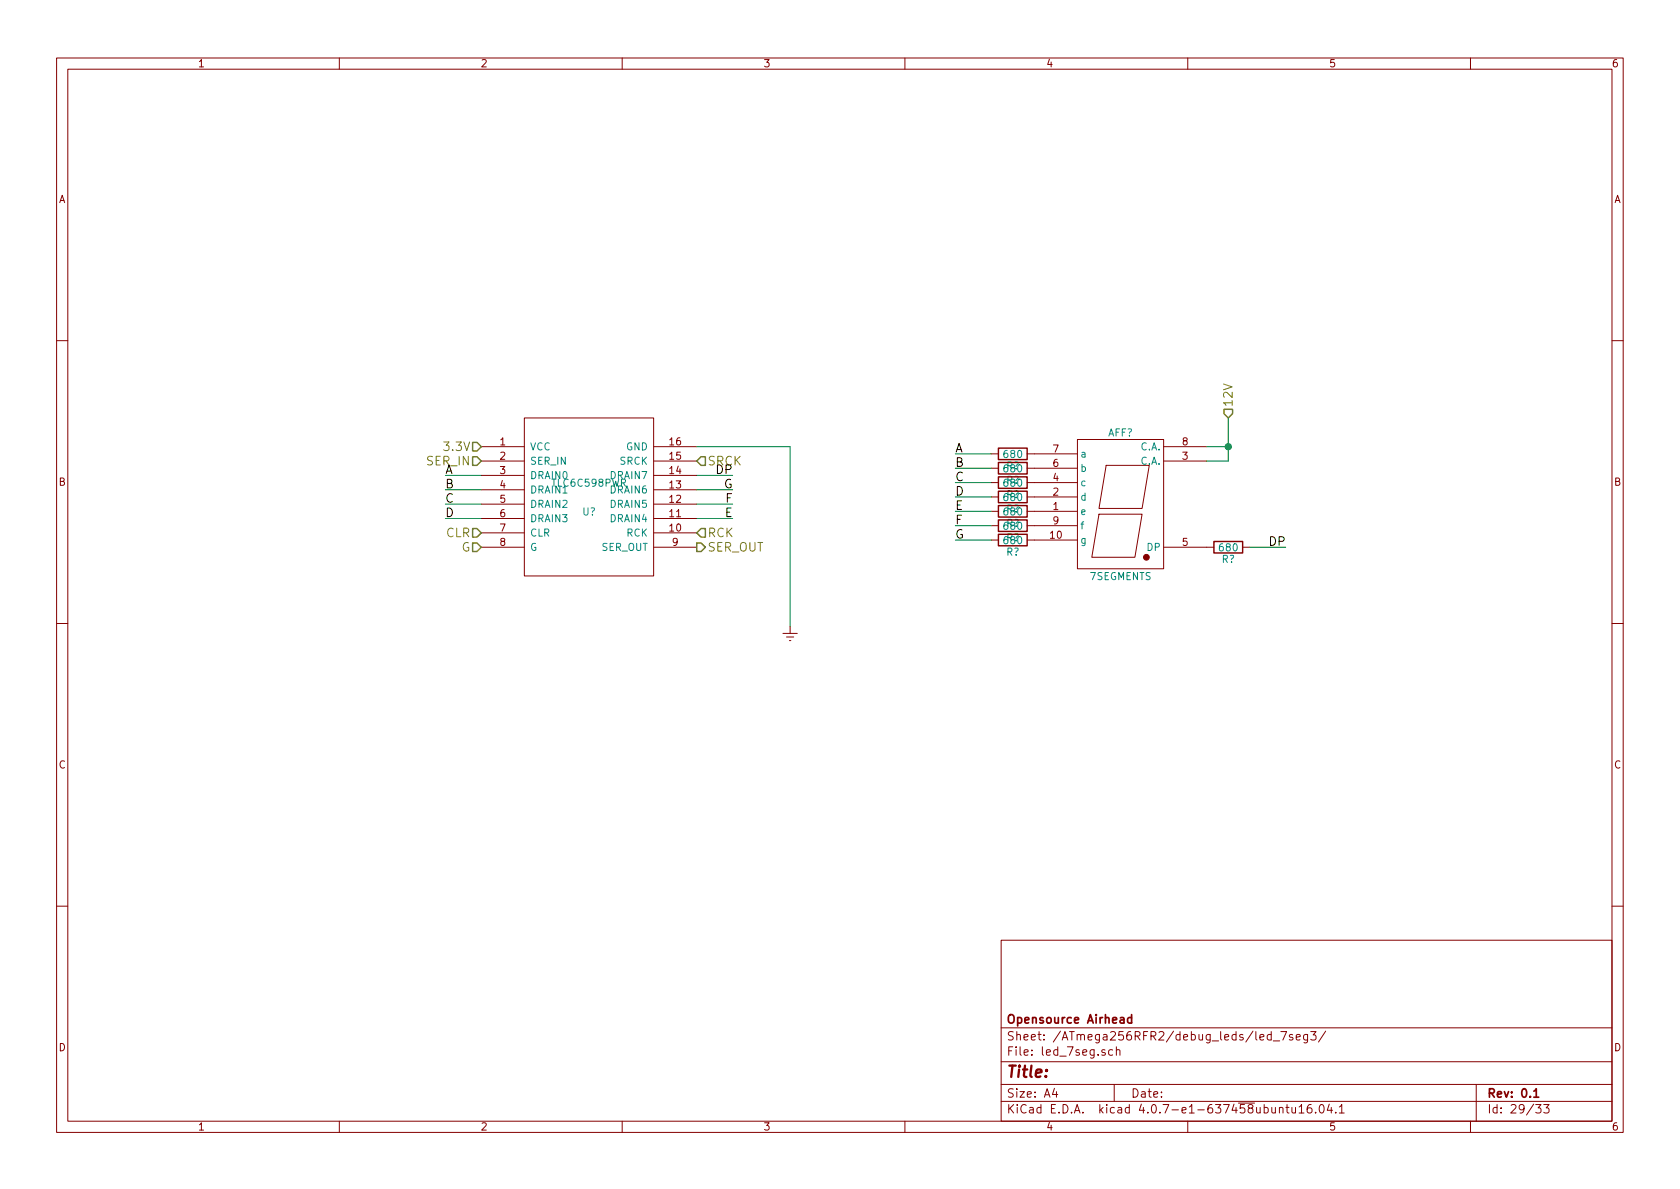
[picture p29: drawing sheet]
<svg xmlns="http://www.w3.org/2000/svg" width="297mm" height="210mm" viewBox="0 0 297 210" stroke-linecap="round" stroke-linejoin="round" font-family="sans-serif">
<defs><g id="words">
<text font-size="2.8" fill="#840000" x="178" y="190.5">Title:</text>
<g font-size="2.1" fill="#848400">
<text x="217.9" y="72" transform="rotate(-90 217.9 72)">12V</text>
<text x="75.5" y="82.3">SER_IN</text>
<text x="78.8" y="79.8">3.3V</text>
<text x="125.1" y="82.3">SRCK</text>
<text x="78.8" y="95">CLR</text>
<text x="125.1" y="95">RCK</text>
<text x="81.5" y="97.5">G</text>
<text x="125.1" y="97.5">SER_OUT</text>
</g>
<g font-size="2.1">
<text x="78.7" y="83.8">A</text>
<text x="126.6" y="83.8">DP</text>
<text x="168.9" y="80">A</text>
<text x="168.9" y="82.5">B</text>
<text x="78.7" y="86.4">B</text>
<text x="78.7" y="88.9">C</text>
<text x="127.9" y="86.4">G</text>
<text x="128.2" y="88.9">F</text>
<text x="168.9" y="85.1">C</text>
<text x="168.9" y="87.6">D</text>
<text x="78.7" y="91.4">D</text>
<text x="128.1" y="91.4">E</text>
<text x="168.9" y="90.2">E</text>
<text x="168.9" y="92.7">F</text>
<text x="168.9" y="95.2">G</text>
<text x="224.4" y="96.5">DP</text>
</g>
<g font-size="2.1" fill="#840000">
<text x="178" y="184">Sheet: /ATmega256RFR2/debug_leds/led_7seg3/</text>
<text x="178" y="181">Opensource Airhead</text>
<text x="178" y="186.7">File: led_7seg.sch</text>
<text x="178" y="196.9">KiCad E.D.A. kicad 4.0.7-e1-637458ubuntu16.04.1</text>
<text x="178" y="194.1">Size: A4</text>
<text x="200" y="194.1">Date:</text>
<text x="263" y="194.1">Rev: 0.1</text>
<text x="263" y="196.9">Id: 29/33</text>
</g>
<g font-size="1.8" fill="#840000">
<text x="35" y="11.9">1</text>
<text x="85" y="11.9">2</text>
<text x="135" y="11.9">3</text>
<text x="185" y="11.9">4</text>
<text x="235" y="11.9">5</text>
<text x="285" y="11.9">6</text>
<text x="10.4" y="35.9">A</text>
<text x="285.4" y="35.9">A</text>
<text x="88.4" y="78.7">1</text>
<text x="88.4" y="81.3">2</text>
<text x="88.4" y="83.8">3</text>
<text x="118.4" y="83.8">14</text>
<text x="118.4" y="81.3">15</text>
<text x="118.4" y="78.7">16</text>
<text x="186.2" y="82.5">6</text>
<text x="186.2" y="80">7</text>
<text x="209.1" y="81.3">3</text>
<text x="209.1" y="78.7">8</text>
<text x="10.4" y="85.9">B</text>
<text x="88.4" y="86.4">4</text>
<text x="88.4" y="88.9">5</text>
<text x="118.4" y="88.9">12</text>
<text x="118.4" y="86.4">13</text>
<text x="186.2" y="87.6">2</text>
<text x="186.2" y="85.1">4</text>
<text x="285.4" y="85.9">B</text>
<text x="88.4" y="91.4">6</text>
<text x="88.4" y="94">7</text>
<text x="118.4" y="94">10</text>
<text x="118.4" y="91.4">11</text>
<text x="185.7" y="95.2">10</text>
<text x="186.2" y="90.2">1</text>
<text x="186.2" y="92.7">9</text>
<text x="88.4" y="96.5">8</text>
<text x="118.9" y="96.5">9</text>
<text x="209.1" y="96.5">5</text>
<text x="10.4" y="135.9">C</text>
<text x="285.4" y="135.9">C</text>
<text x="10.4" y="185.9">D</text>
<text x="285.4" y="185.9">D</text>
<text x="35" y="199.9">1</text>
<text x="85" y="199.9">2</text>
<text x="135" y="199.9">3</text>
<text x="185" y="199.9">4</text>
<text x="235" y="199.9">5</text>
<text x="285" y="199.9">6</text>
</g>
<g font-size="1.8" fill="#008484">
<text x="195.9" y="77.2">AFF?</text>
<text x="93.7" y="79.6">VCC</text>
<text x="93.7" y="82.2">SER_IN</text>
<text x="109.6" y="82.2">SRCK</text>
<text x="110.6" y="79.6">GND</text>
<text x="177.6" y="81">680</text>
<text x="177.9" y="83">R?</text>
<text x="191" y="83.4">b</text>
<text x="191" y="80.9">a</text>
<text x="201.7" y="82.2">C.A.</text>
<text x="201.7" y="79.6">C.A.</text>
<text x="93.7" y="84.7">DRAIN0</text>
<text x="93.7" y="87.2">DRAIN1</text>
<text x="93.7" y="89.8">DRAIN2</text>
<text x="97.8" y="86">TLC6C598PWR</text>
<text x="108" y="89.8">DRAIN5</text>
<text x="108" y="87.2">DRAIN6</text>
<text x="108" y="84.7">DRAIN7</text>
<text x="177.9" y="85.5">R?</text>
<text x="177.9" y="88.1">R?</text>
<text x="191" y="88.5">d</text>
<text x="191" y="86">c</text>
<text x="93.7" y="92.3">DRAIN3</text>
<text x="93.7" y="94.9">CLR</text>
<text x="103" y="91.1">U?</text>
<text x="108" y="92.3">DRAIN4</text>
<text x="110.7" y="94.9">RCK</text>
<text x="177.9" y="90.6">R?</text>
<text x="177.9" y="93.2">R?</text>
<text x="177.9" y="95.7">R?</text>
<text x="191" y="91.1">e</text>
<text x="191" y="93.6">f</text>
<text x="93.7" y="97.4">G</text>
<text x="106.2" y="97.4">SER_OUT</text>
<text x="177.9" y="98.2">R?</text>
<text x="191" y="96.1">g</text>
<text x="202.8" y="97.4">DP</text>
<text x="215.7" y="97.5">680</text>
<text x="216" y="99.5">R?</text>
<text x="192.7" y="102.6">7SEGMENTS</text>
</g>
</g></defs>
<g fill="none" stroke="#840000" stroke-width=".18">
<path d="M10 10.3h277v189.9h-277zM12 12.2h273v186.1h-273zM60 10.3v1.9M110 10.3v1.9M160 10.3v1.9M210 10.3v1.9M260 10.3v1.9M10 60.2h2M85.1 79h7.6M92.7 73.9h22.9v27.9h-22.9zM115.6 79h7.6M190.5 77.7h15.2v22.9h-15.2z"/>
<path d="M205.7 79h7.7M285 60.2h2M85.1 81.5h7.6M85.1 96.8h7.6M85.1 84.1h7.6M85.1 86.6h7.6M85.1 89.1h7.6M85.1 91.7h7.6M85.1 94.2h7.6M115.6 81.5h7.6M115.6 96.8h7.6M115.6 84.1h7.6"/>
<path d="M115.6 86.6h7.6M115.6 89.1h7.6M115.6 91.7h7.6M115.6 94.2h7.6M175.3 90.4h1.2M175.3 87.9h1.2M175.3 85.3h1.2M175.3 82.8h1.2M175.3 80.3h1.2M175.3 93h1.2M175.3 95.5h1.2M181.6 90.4h8.9"/>
<path d="M181.6 87.9h8.9M181.6 85.3h8.9M181.6 82.8h8.9M181.6 80.3h8.9M181.6 93h8.9M181.6 95.5h8.9M194.3 90.9h7.6l-1.2 7.6h-7.7zM195.6 82.3h7.6l-1.3 7.6h-7.6zM205.7 81.5h7.7M205.7 96.8h8.9M219.7 96.8h1.3M10 110.3h2"/>
<path d="M138.4 112h2.6M139.1 112.6h1.2M139.6 113.3h.2M139.7 110.7v1.3M285 110.3h2M10 160.2h2M177 166.3h108v32h-108zM285 160.2h2M60 198.3v1.9M110 198.3v1.9M160 198.3v1.9M177 194.8h108"/>
<path d="M177 191.8h108M177 187.8h108M177 181.8h108M186.4 192.5l-.3 1h.9M186.8 193v1M195.4 185.7a.37 .37 0 0 0-.6 .1l.1 .2 .5 .2 .1 .1-.3 .3-.4-.1M196.7 185.7l-.4-.1-.3 .3 .1 .6 .2 .1 .4-.1M197 191.8v3M197.4 185.7l.2-.1 .4 .1v.9M197.4 185.1v1.5M210 198.3v1.9M225.1 184.1h1.2"/>
<path d="M226.2 196l.2-.2 .4 .1v.9M226.2 195.8v1M226.5 182.4h1l-.7 1.5M227.4 195.8h.5M227.6 195.3v1.3l.3 .2M228.4 195.8l.1 .9 .4 .1 .2-.1M228.5 183a.37 .37 0 0 0-.5 .1v.3l.5 .1 .1 .1-.2 .3-.4-.1M229.1 195.8v1M229.2 183.4l.7-.1-.1-.3-.4-.1-.2 .2 .1 .7h.5M229.7 195.8l.4-.5v1.5M229.7 196.8h.9M231.2 182.9l-.1 1.4-.2 .1-.3-.1"/>
<path d="M231.2 183l-.4-.1-.3 .3 .1 .6 .2 .1 .4-.1M231.7 182.4h1l-.5 .6 .4 .1v.7l-.2 .1-.7-.1M231.8 195.3a.59 .59 0 0 0-.7 .7l.1 .7 .2 .1 .5-.1 .1-.5-.2-.2-.4-.1-.3 .3M232.6 196.7v.1M233.4 195.5l.2-.2a.81 .81 0 0 1 .6 .6 .81 .81 0 0 1-.3 .8l-.1 .1a.79 .79 0 0 1-.4-1.3zM234.4 182.3l-1.3 2M235 195.2l-.3 1.1h.9M235.4 195.8v1M236.2 196.7v.1M236.8 195.8l.4-.5v1.5M236.8 196.8h.9M260 198.3v1.9"/>
<path d="M261 191.8v6.5M271.5 195.3h1l-.5 .6 .4 .1v.7l-.2 .1-.7-.1M272.9 195.3h1l-.5 .6 .4 .1v.7l-.2 .1-.7-.1"/>
</g>
<path d="M200.1 179.4v1.5M200.1 180l-.5-.1-.2 .3v.6l.2 .1 .5-.1M271.2 193l.4-.5v1.5M271.2 194h.9" fill="none" stroke="#840000" stroke-width=".3"/>
<circle cx="202.7" cy="98.5" r=".51" fill="#840000" stroke="#840000" stroke-width=".18"/>
<path d="M83.6 78.2h.7l.8 .8-.8 .8h-.7zM216.4 72.4h1.5v.7l-.7 .8-.8-.8zM83.6 80.8h.7l.8 .7-.8 .8h-.7zM83.6 96h.7l.8 .8-.8 .7h-.7zM83.6 93.5h.7l.8 .7-.8 .8h-.7zM123.2 96h.8l.7 .8-.7 .7h-.8zM124 80.8h.7v1.5h-.7l-.8-.8zM124 93.5h.7v1.5h-.7l-.8-.8z" fill="none" stroke="#848400" stroke-width=".25"/>
<path d="M176.5 79.2h5.1v2.1h-5.1zM176.5 81.8h5.1v2h-5.1zM176.5 84.3h5.1v2.1h-5.1zM176.5 86.9h5.1v2h-5.1zM176.5 89.4h5.1v2h-5.1zM176.5 91.9h5.1v2.1h-5.1zM176.5 94.5h5.1v2h-5.1zM214.6 95.8h5.1v2h-5.1z" fill="none" stroke="#840000" stroke-width=".25"/>
<g fill="none" stroke="#008400" stroke-width=".18">
<path d="M123.2 79h16.5v31.7M213.4 79h3.8M217.2 73.9v7.6h-3.8M78.7 84.1h6.4M78.7 86.6h6.4M78.7 89.1h6.4M78.7 91.7h6.4M123.2 84.1h6.3M123.2 86.6h6.3M123.2 89.1h6.3M123.2 91.7h6.3M168.9 80.3h6.4"/>
<path d="M168.9 82.8h6.4M168.9 85.3h6.4M168.9 87.9h6.4M168.9 90.4h6.4M168.9 93h6.4M168.9 95.5h6.4M221 96.8h6.3"/>
</g>
<circle cx="217.2" cy="79" r=".51" fill="#008400" stroke="#008400" stroke-width=".25"/>
<use href="#words"/>
</svg>
